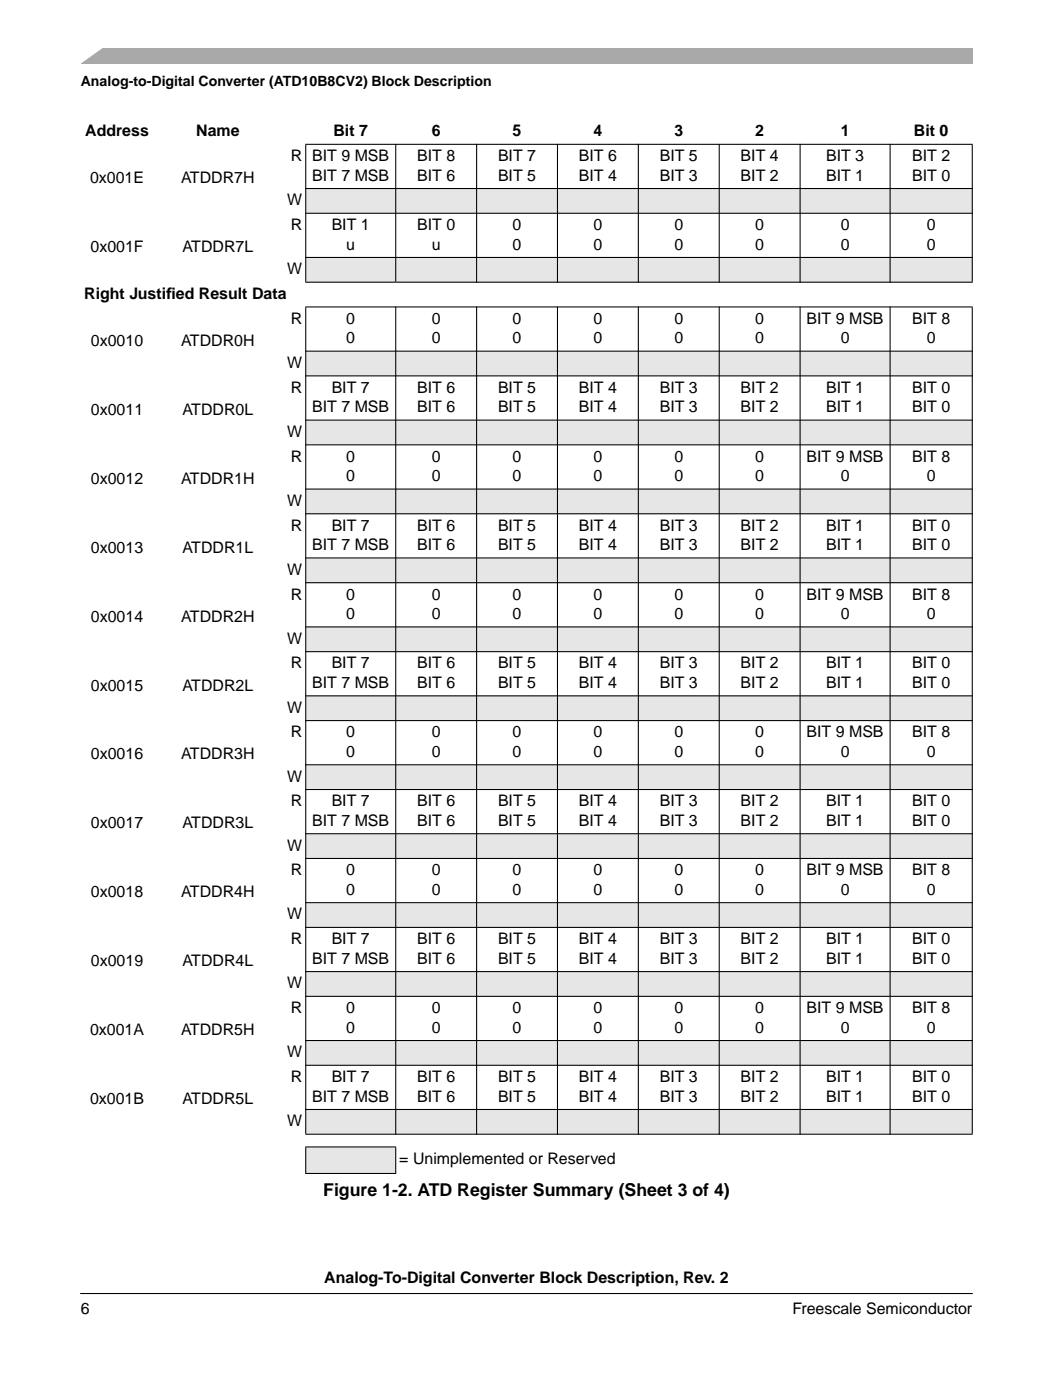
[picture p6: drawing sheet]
<svg xmlns="http://www.w3.org/2000/svg" width="210mm" height="279mm" viewBox="0 0 210 279" stroke-linecap="round" stroke-linejoin="round" font-family="sans-serif">
<defs><g id="words">
<text font-size="3.5" x="64.5" y="238.7">Figure 1-2. ATD Register Summary (Sheet 3 of 4)</text>
<g font-size="3.2">
<text x="17" y="27.2">Address</text>
<text x="39.1" y="27.2">Name</text>
<text x="66.5" y="27.2">Bit 7</text>
<text x="86.1" y="27.2">6</text>
<text x="102.2" y="27.2">5</text>
<text x="118.4" y="27.2">4</text>
<text x="134.5" y="27.2">3</text>
<text x="150.6" y="27.2">2</text>
<text x="167.7" y="27.2">1</text>
<text x="182.3" y="27.2">Bit 0</text>
<text x="58" y="32.2">R BIT 9 MSB</text>
<text x="83.2" y="32.2">BIT 8</text>
<text x="99.3" y="32.2">BIT 7</text>
<text x="115.4" y="32.2">BIT 6</text>
<text x="131.6" y="32.2">BIT 5</text>
<text x="147.7" y="32.2">BIT 4</text>
<text x="164.7" y="32.2">BIT 3</text>
<text x="181.9" y="32.2">BIT 2</text>
<text x="18" y="36.6">0x001E</text>
<text x="36.2" y="36.6">ATDDR7H</text>
<text x="57.3" y="41">W</text>
<text x="62.3" y="36">BIT 7 MSB</text>
<text x="83.2" y="36">BIT 6</text>
<text x="99.3" y="36">BIT 5</text>
<text x="115.4" y="36">BIT 4</text>
<text x="131.6" y="36">BIT 3</text>
<text x="147.7" y="36">BIT 2</text>
<text x="164.7" y="36">BIT 1</text>
<text x="181.9" y="36">BIT 0</text>
<text x="58" y="45.9">R</text>
<text x="66.2" y="45.9">BIT 1</text>
<text x="83.2" y="45.9">BIT 0</text>
<text x="102.2" y="45.9">0</text>
<text x="118.4" y="45.9">0</text>
<text x="134.5" y="45.9">0</text>
<text x="150.6" y="45.9">0</text>
<text x="167.7" y="45.9">0</text>
<text x="184.8" y="45.9">0</text>
<text x="18.1" y="50.3">0x001F</text>
<text x="36.4" y="50.3">ATDDR7L</text>
<text x="69.1" y="49.8">u</text>
<text x="86.1" y="49.8">u</text>
<text x="102.2" y="49.8">0</text>
<text x="118.4" y="49.8">0</text>
<text x="134.5" y="49.8">0</text>
<text x="150.6" y="49.8">0</text>
<text x="167.7" y="49.8">0</text>
<text x="184.8" y="49.8">0</text>
<text x="16.8" y="59.7">Right Justif</text>
<text x="33.1" y="59.7">ied Result Data</text>
<text x="57.3" y="54.7">W</text>
<text x="58" y="64.6">R</text>
<text x="69.1" y="64.6">0</text>
<text x="86.1" y="64.6">0</text>
<text x="102.2" y="64.6">0</text>
<text x="118.4" y="64.6">0</text>
<text x="134.5" y="64.6">0</text>
<text x="150.6" y="64.6">0</text>
<text x="160.9" y="64.6">BIT 9 MSB</text>
<text x="181.9" y="64.6">BIT 8</text>
<text x="18.1" y="69">0x0010</text>
<text x="36.2" y="69">ATDDR0H</text>
<text x="69.1" y="68.5">0</text>
<text x="86.1" y="68.5">0</text>
<text x="102.2" y="68.5">0</text>
<text x="118.4" y="68.5">0</text>
<text x="134.5" y="68.5">0</text>
<text x="150.6" y="68.5">0</text>
<text x="167.7" y="68.5">0</text>
<text x="184.8" y="68.5">0</text>
<text x="57.3" y="73.4">W</text>
<text x="18.1" y="82.8">0x0011</text>
<text x="36.4" y="82.8">ATDDR0L</text>
<text x="58" y="78.4">R</text>
<text x="62.3" y="82.3">BIT 7 MSB</text>
<text x="66.2" y="78.4">BIT 7</text>
<text x="83.2" y="78.4">BIT 6</text>
<text x="83.2" y="82.3">BIT 6</text>
<text x="99.3" y="78.4">BIT 5</text>
<text x="99.3" y="82.3">BIT 5</text>
<text x="115.4" y="78.4">BIT 4</text>
<text x="115.4" y="82.3">BIT 4</text>
<text x="131.6" y="78.4">BIT 3</text>
<text x="131.6" y="82.3">BIT 3</text>
<text x="147.7" y="78.4">BIT 2</text>
<text x="147.7" y="82.3">BIT 2</text>
<text x="164.7" y="78.4">BIT 1</text>
<text x="164.7" y="82.3">BIT 1</text>
<text x="181.9" y="78.4">BIT 0</text>
<text x="181.9" y="82.3">BIT 0</text>
<text x="57.3" y="87.2">W</text>
<text x="58" y="92.1">R</text>
<text x="69.1" y="92.1">0</text>
<text x="86.1" y="92.1">0</text>
<text x="102.2" y="92.1">0</text>
<text x="118.4" y="92.1">0</text>
<text x="134.5" y="92.1">0</text>
<text x="150.6" y="92.1">0</text>
<text x="160.9" y="92.1">BIT 9 MSB</text>
<text x="181.9" y="92.1">BIT 8</text>
<text x="18.1" y="96.5">0x0012</text>
<text x="36.2" y="96.5">ATDDR1H</text>
<text x="57.3" y="101">W</text>
<text x="69.1" y="96">0</text>
<text x="86.1" y="96">0</text>
<text x="102.2" y="96">0</text>
<text x="118.4" y="96">0</text>
<text x="134.5" y="96">0</text>
<text x="150.6" y="96">0</text>
<text x="167.7" y="96">0</text>
<text x="184.8" y="96">0</text>
<text x="58" y="105.9">R</text>
<text x="66.2" y="105.9">BIT 7</text>
<text x="83.2" y="105.9">BIT 6</text>
<text x="99.3" y="105.9">BIT 5</text>
<text x="115.4" y="105.9">BIT 4</text>
<text x="131.6" y="105.9">BIT 3</text>
<text x="147.7" y="105.9">BIT 2</text>
<text x="164.7" y="105.9">BIT 1</text>
<text x="181.9" y="105.9">BIT 0</text>
<text x="18.1" y="110.3">0x0013</text>
<text x="36.4" y="110.3">ATDDR1L</text>
<text x="62.3" y="109.8">BIT 7 MSB</text>
<text x="83.2" y="109.8">BIT 6</text>
<text x="99.3" y="109.8">BIT 5</text>
<text x="115.4" y="109.8">BIT 4</text>
<text x="131.6" y="109.8">BIT 3</text>
<text x="147.7" y="109.8">BIT 2</text>
<text x="164.7" y="109.8">BIT 1</text>
<text x="181.9" y="109.8">BIT 0</text>
<text x="57.3" y="114.7">W</text>
<text x="58" y="119.6">R</text>
<text x="69.1" y="119.6">0</text>
<text x="86.1" y="119.6">0</text>
<text x="102.2" y="119.6">0</text>
<text x="118.4" y="119.6">0</text>
<text x="134.5" y="119.6">0</text>
<text x="150.6" y="119.6">0</text>
<text x="160.9" y="119.6">BIT 9 MSB</text>
<text x="181.9" y="119.6">BIT 8</text>
<text x="18.1" y="124.1">0x0014</text>
<text x="36.2" y="124.1">ATDDR2H</text>
<text x="69.1" y="123.5">0</text>
<text x="86.1" y="123.5">0</text>
<text x="102.2" y="123.5">0</text>
<text x="118.4" y="123.5">0</text>
<text x="134.5" y="123.5">0</text>
<text x="150.6" y="123.5">0</text>
<text x="167.7" y="123.5">0</text>
<text x="184.8" y="123.5">0</text>
<text x="57.3" y="128.5">W</text>
<text x="18.1" y="137.8">0x0015</text>
<text x="36.4" y="137.8">ATDDR2L</text>
<text x="58" y="133.4">R</text>
<text x="62.3" y="137.3">BIT 7 MSB</text>
<text x="66.2" y="133.4">BIT 7</text>
<text x="83.2" y="133.4">BIT 6</text>
<text x="83.2" y="137.3">BIT 6</text>
<text x="99.3" y="133.4">BIT 5</text>
<text x="99.3" y="137.3">BIT 5</text>
<text x="115.4" y="133.4">BIT 4</text>
<text x="115.4" y="137.3">BIT 4</text>
<text x="131.6" y="133.4">BIT 3</text>
<text x="131.6" y="137.3">BIT 3</text>
<text x="147.7" y="133.4">BIT 2</text>
<text x="147.7" y="137.3">BIT 2</text>
<text x="164.7" y="133.4">BIT 1</text>
<text x="164.7" y="137.3">BIT 1</text>
<text x="181.9" y="133.4">BIT 0</text>
<text x="181.9" y="137.3">BIT 0</text>
<text x="57.3" y="142.2">W</text>
<text x="58" y="147.2">R</text>
<text x="69.1" y="147.2">0</text>
<text x="86.1" y="147.2">0</text>
<text x="102.2" y="147.2">0</text>
<text x="118.4" y="147.2">0</text>
<text x="134.5" y="147.2">0</text>
<text x="150.6" y="147.2">0</text>
<text x="160.9" y="147.2">BIT 9 MSB</text>
<text x="181.9" y="147.2">BIT 8</text>
<text x="18.1" y="151.6">0x0016</text>
<text x="36.2" y="151.6">ATDDR3H</text>
<text x="57.3" y="156">W</text>
<text x="69.1" y="151">0</text>
<text x="86.1" y="151">0</text>
<text x="102.2" y="151">0</text>
<text x="118.4" y="151">0</text>
<text x="134.5" y="151">0</text>
<text x="150.6" y="151">0</text>
<text x="167.7" y="151">0</text>
<text x="184.8" y="151">0</text>
<text x="58" y="160.9">R</text>
<text x="66.2" y="160.9">BIT 7</text>
<text x="83.2" y="160.9">BIT 6</text>
<text x="99.3" y="160.9">BIT 5</text>
<text x="115.4" y="160.9">BIT 4</text>
<text x="131.6" y="160.9">BIT 3</text>
<text x="147.7" y="160.9">BIT 2</text>
<text x="164.7" y="160.9">BIT 1</text>
<text x="181.9" y="160.9">BIT 0</text>
<text x="18.1" y="165.3">0x0017</text>
<text x="36.4" y="165.3">ATDDR3L</text>
<text x="62.3" y="164.8">BIT 7 MSB</text>
<text x="83.2" y="164.8">BIT 6</text>
<text x="99.3" y="164.8">BIT 5</text>
<text x="115.4" y="164.8">BIT 4</text>
<text x="131.6" y="164.8">BIT 3</text>
<text x="147.7" y="164.8">BIT 2</text>
<text x="164.7" y="164.8">BIT 1</text>
<text x="181.9" y="164.8">BIT 0</text>
<text x="57.3" y="169.7">W</text>
<text x="18.1" y="179.1">0x0018</text>
<text x="36.2" y="179.1">ATDDR4H</text>
<text x="58" y="174.7">R</text>
<text x="69.1" y="174.7">0</text>
<text x="69.1" y="178.6">0</text>
<text x="86.1" y="174.7">0</text>
<text x="86.1" y="178.6">0</text>
<text x="102.2" y="174.7">0</text>
<text x="102.2" y="178.6">0</text>
<text x="118.4" y="174.7">0</text>
<text x="118.4" y="178.6">0</text>
<text x="134.5" y="174.7">0</text>
<text x="134.5" y="178.6">0</text>
<text x="150.6" y="174.7">0</text>
<text x="150.6" y="178.6">0</text>
<text x="160.9" y="174.7">BIT 9 MSB</text>
<text x="167.7" y="178.6">0</text>
<text x="181.9" y="174.7">BIT 8</text>
<text x="184.8" y="178.6">0</text>
<text x="57.3" y="183.5">W</text>
<text x="58" y="188.4">R</text>
<text x="66.2" y="188.4">BIT 7</text>
<text x="83.2" y="188.4">BIT 6</text>
<text x="99.3" y="188.4">BIT 5</text>
<text x="115.4" y="188.4">BIT 4</text>
<text x="131.6" y="188.4">BIT 3</text>
<text x="147.7" y="188.4">BIT 2</text>
<text x="164.7" y="188.4">BIT 1</text>
<text x="181.9" y="188.4">BIT 0</text>
<text x="18.1" y="192.8">0x0019</text>
<text x="36.4" y="192.8">ATDDR4L</text>
<text x="57.3" y="197.3">W</text>
<text x="62.3" y="192.3">BIT 7 MSB</text>
<text x="83.2" y="192.3">BIT 6</text>
<text x="99.3" y="192.3">BIT 5</text>
<text x="115.4" y="192.3">BIT 4</text>
<text x="131.6" y="192.3">BIT 3</text>
<text x="147.7" y="192.3">BIT 2</text>
<text x="164.7" y="192.3">BIT 1</text>
<text x="181.9" y="192.3">BIT 0</text>
<text x="58" y="202.2">R</text>
<text x="69.1" y="202.2">0</text>
<text x="86.1" y="202.2">0</text>
<text x="102.2" y="202.2">0</text>
<text x="118.4" y="202.2">0</text>
<text x="134.5" y="202.2">0</text>
<text x="150.6" y="202.2">0</text>
<text x="160.9" y="202.2">BIT 9 MSB</text>
<text x="181.9" y="202.2">BIT 8</text>
<text x="18" y="206.6">0x001A</text>
<text x="36.2" y="206.6">ATDDR5H</text>
<text x="69.1" y="206.1">0</text>
<text x="86.1" y="206.1">0</text>
<text x="102.2" y="206.1">0</text>
<text x="118.4" y="206.1">0</text>
<text x="134.5" y="206.1">0</text>
<text x="150.6" y="206.1">0</text>
<text x="167.7" y="206.1">0</text>
<text x="184.8" y="206.1">0</text>
<text x="57.3" y="211">W</text>
<text x="58" y="216">R</text>
<text x="66.2" y="216">BIT 7</text>
<text x="83.2" y="216">BIT 6</text>
<text x="99.3" y="216">BIT 5</text>
<text x="115.4" y="216">BIT 4</text>
<text x="131.6" y="216">BIT 3</text>
<text x="147.7" y="216">BIT 2</text>
<text x="164.7" y="216">BIT 1</text>
<text x="181.9" y="216">BIT 0</text>
<text x="18" y="220.4">0x001B</text>
<text x="36.4" y="220.4">ATDDR5L</text>
<text x="62.3" y="219.8">BIT 7 MSB</text>
<text x="83.2" y="219.8">BIT 6</text>
<text x="99.3" y="219.8">BIT 5</text>
<text x="115.4" y="219.8">BIT 4</text>
<text x="131.6" y="219.8">BIT 3</text>
<text x="147.7" y="219.8">BIT 2</text>
<text x="164.7" y="219.8">BIT 1</text>
<text x="181.9" y="219.8">BIT 0</text>
<text x="57.3" y="224.8">W</text>
<text x="79.6" y="232.3">= Unimplemented or Reserved</text>
<text x="64.7" y="256.1">Analog-To-Digital Converter Block Description, Rev. 2</text>
<text x="16.1" y="262.3">6</text>
<text x="158" y="262.3">Freescale Semiconductor</text>
</g>
<text font-size="2.8" x="16.1" y="17.2">Analog-to-Digital Converter (ATD10B8CV2) Block Description</text>
</g></defs>
<path d="M16.1 9.6h177.8v3.1h-177.8z" fill="#a7a9ac"/>
<g fill="#fff">
<path d="M14.2 9.2h6.8l-5.4 3.8h-1.4z"/>
<path d="M16.1 258.2h177.8z"/>
</g>
<path d="M16.1 257.2h177.8v2.3h-177.8z" fill="#fff"/>
<path d="M16.1 258.2h177.8" fill="none" stroke="#000" stroke-width=".21"/>
<g fill="#e6e6e6">
<path d="M61 37.6h132.9v5h-132.9z"/>
<path d="M61 51.4h132.9v4.9h-132.9z"/>
<path d="M61 70.1h132.9v4.9h-132.9z"/>
<path d="M61 83.8h132.9v5h-132.9z"/>
<path d="M61 97.6h132.9v4.9h-132.9z"/>
<path d="M61 111.4h132.9v4.9h-132.9z"/>
<path d="M61 125.1h132.9v5h-132.9z"/>
<path d="M61 138.9h132.9v4.9h-132.9z"/>
<path d="M61 152.6h132.9v5h-132.9z"/>
<path d="M61 166.4h132.9v4.9h-132.9z"/>
<path d="M61 180.1h132.9v5h-132.9z"/>
<path d="M61 193.9h132.9v4.9h-132.9z"/>
<path d="M61 207.7h132.9v4.9h-132.9z"/>
<path d="M61 221.4h132.9v5h-132.9z"/>
<path d="M61 228.9h17.9v5.3h-17.9z"/>
</g>
<g fill="#000" stroke="#000" stroke-width=".21">
<path d="M60.9 28.8h133.1zM60.9 37.6h133.1zM61 28.9v27.3zM60.9 56.3h17.9zM78.9 28.7v27.7zM95.1 28.7v27.7zM111.2 28.7v27.7zM127.3 28.7v27.7zM143.4 28.7v27.7zM159.6 28.7v27.7zM177.5 28.7v27.7zM193.9 28.9v27.3z"/>
<path d="M60.9 42.6h133.1zM60.9 51.4h133.1zM79 56.3h115zM60.9 61.3h133.1zM60.9 70.1h133.1zM60.9 75h133.1zM60.9 83.8h133.1zM60.9 88.8h133.1zM60.9 97.6h133.1zM60.9 102.5h133.1zM60.9 111.4h133.1zM60.9 116.3h133.1z"/>
<path d="M60.9 125.1h133.1zM60.9 130.1h133.1zM60.9 138.9h133.1zM60.9 143.8h133.1zM60.9 152.6h133.1zM60.9 157.6h133.1zM60.9 166.4h133.1zM60.9 171.3h133.1zM60.9 180.1h133.1zM60.9 185.1h133.1zM60.9 193.9h133.1zM60.9 198.8h133.1z"/>
<path d="M60.9 207.7h133.1zM60.9 212.6h133.1zM61 61.3v165zM61 229v5.1zM78.9 61.2v165.2zM78.9 229v5.1zM60.9 228.9h18.1zM60.9 234.2h18.1zM95.1 61.2v165.2zM111.2 61.2v165.2zM127.3 61.2v165.2zM143.4 61.2v165.2z"/>
<path d="M159.6 61.2v165.2zM177.5 61.2v165.2zM193.9 61.3v165zM60.9 221.4h133.1zM60.9 226.4h133.1z"/>
</g>
<use href="#words"/>
</svg>
